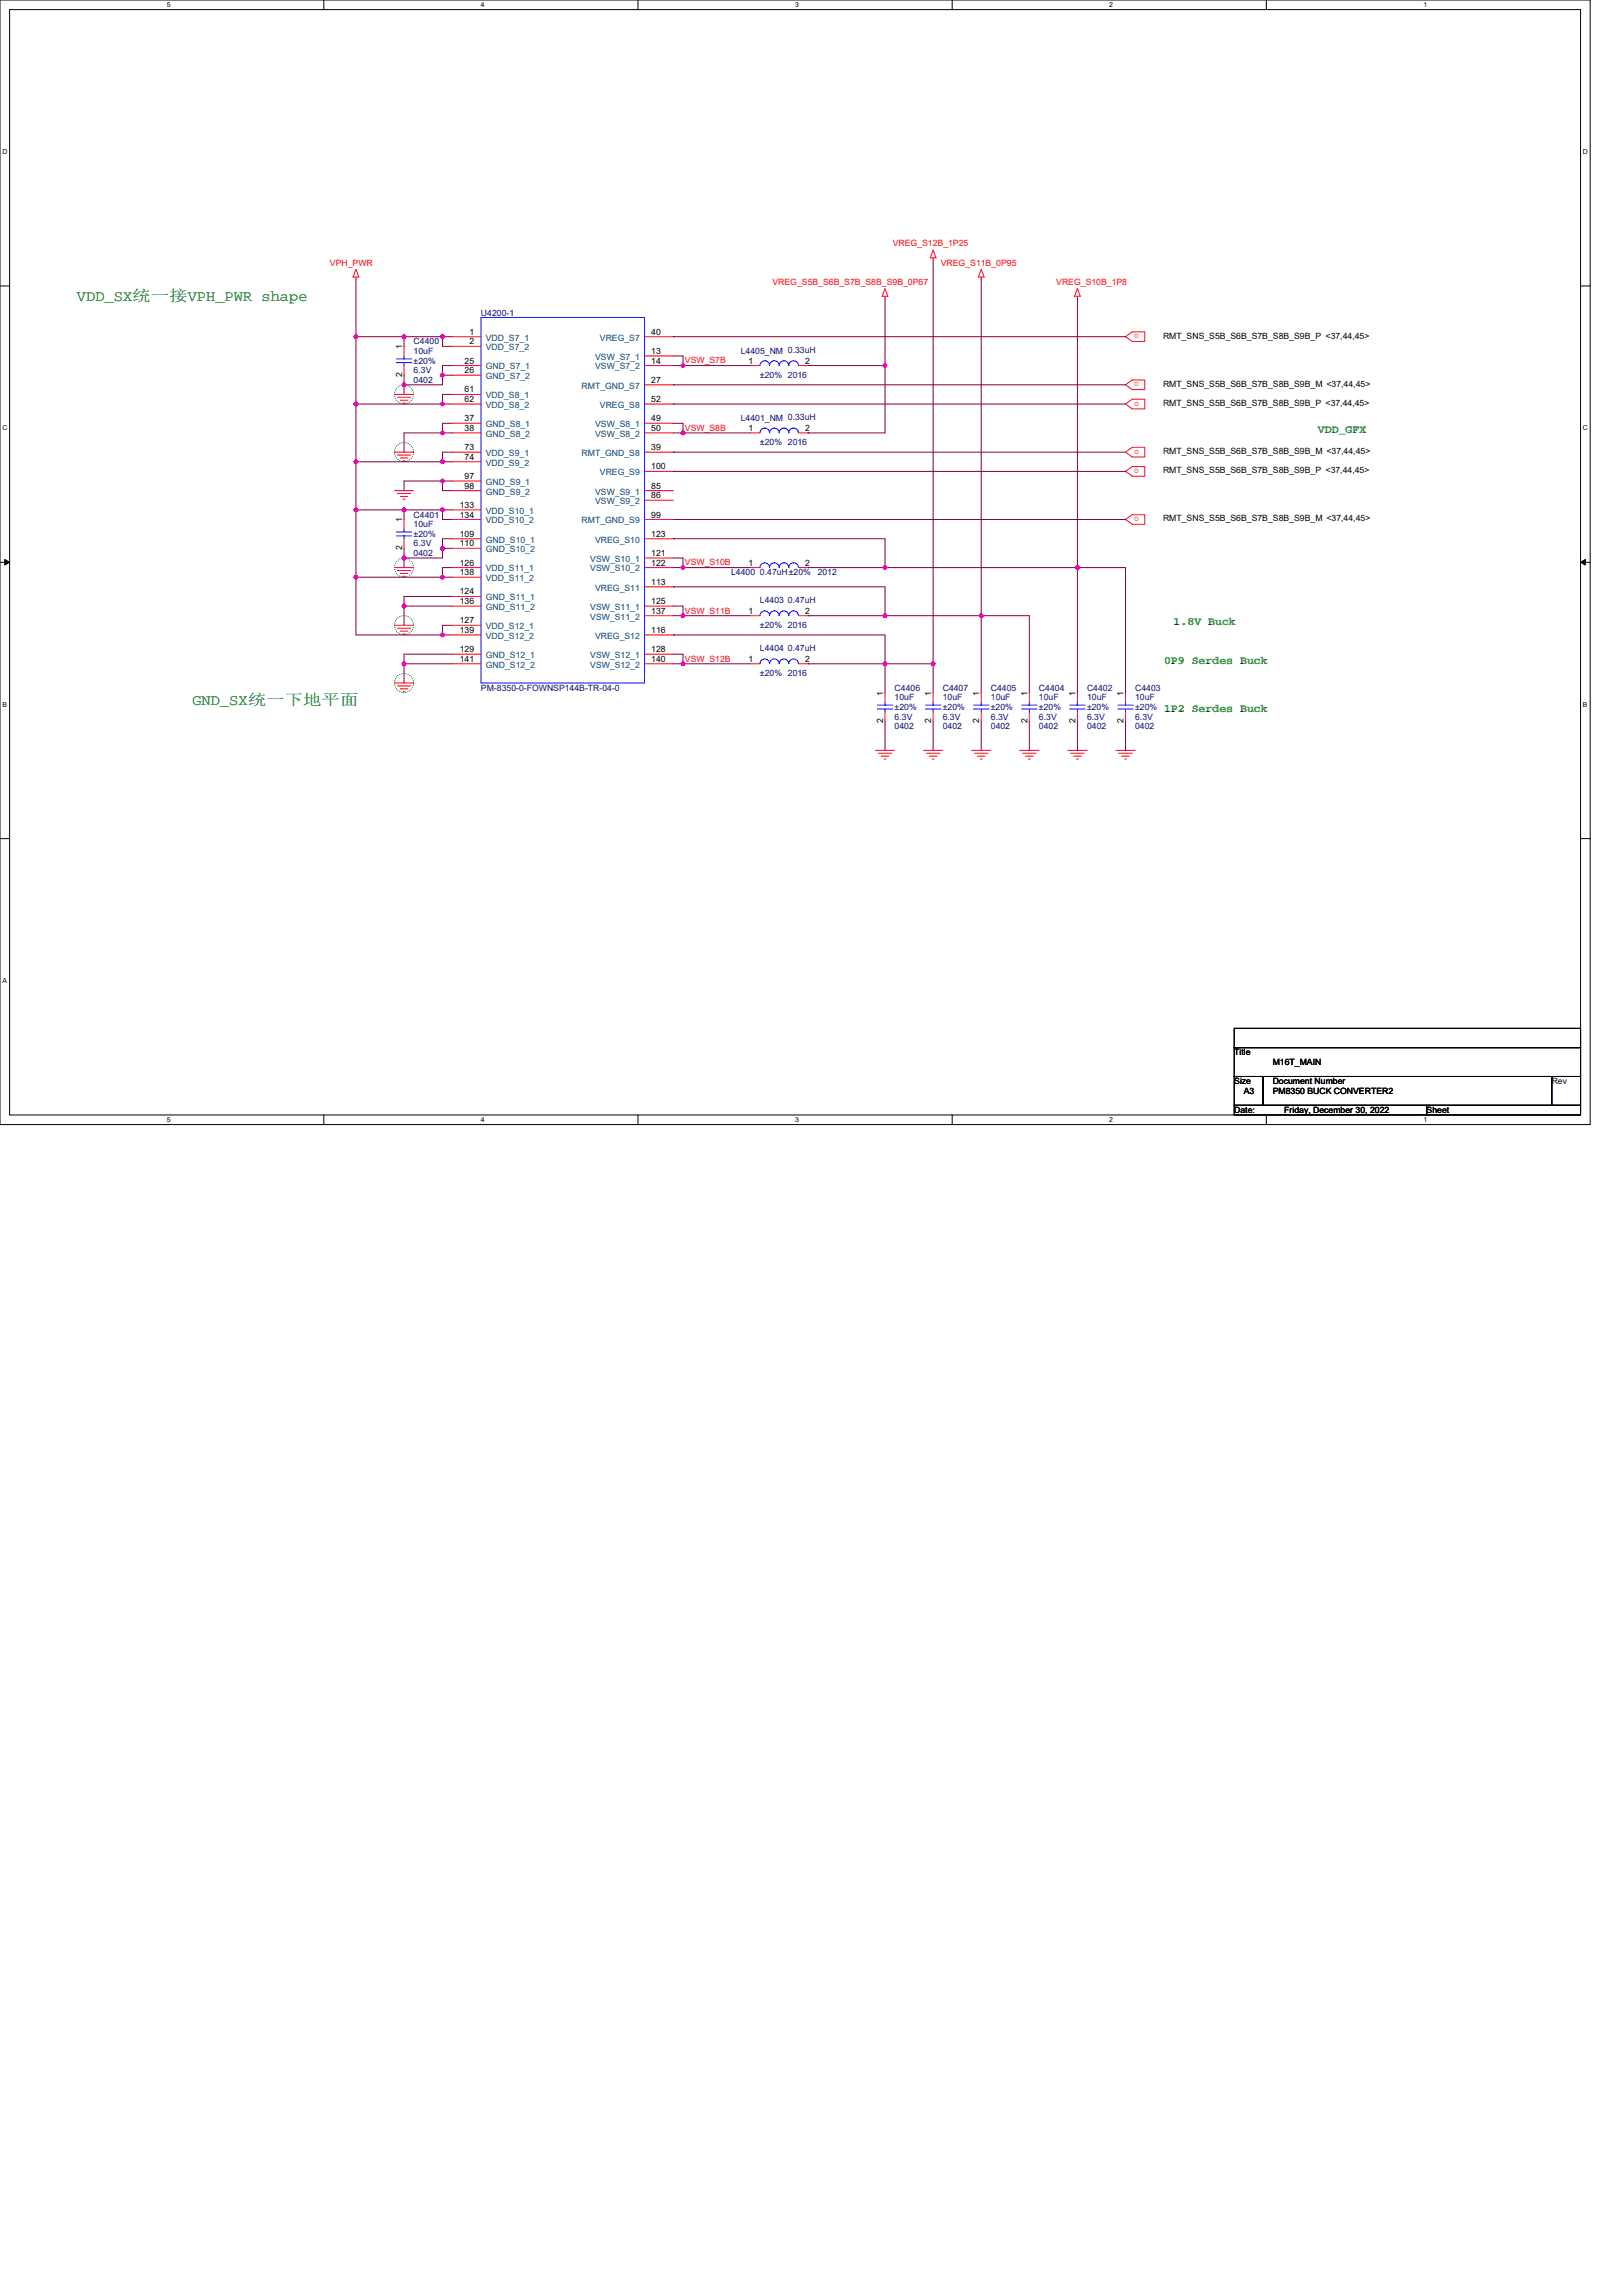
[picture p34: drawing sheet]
<svg xmlns="http://www.w3.org/2000/svg" width="210mm" height="297mm" viewBox="0 0 210 297" stroke-linecap="round" stroke-linejoin="round" font-family="sans-serif">
<defs><g id="words">
<g font-size="2" fill="#008000">
<text x="10" y="39">VDD_SX统一接VPH_PWR shape</text>
<text x="24.9" y="91.3">GND_SX统一下地平面</text>
</g>
<g font-size="1.5" fill="#008000">
<text x="170.5" y="56">VDD_GFX</text>
<text x="151.8" y="80.9">1.8V Buck</text>
<text x="150.6" y="85.9">0P9 Serdes Buck</text>
<text x="150.6" y="92.1">1P2 Serdes Buck</text>
</g>
<g font-size="1.1" fill="#f00">
<text x="42.7" y="34.4">VPH_PWR</text>
<text x="115.5" y="31.9">VREG_S12B_1P25</text>
<text x="121.7" y="34.4">VREG_S11B_0P95</text>
<text x="99.9" y="36.8">VREG_S5B_S6B_S7B_S8B_S9B_0P67</text>
<text x="136.7" y="36.8">VREG_S10B_1P8</text>
<text x="88.6" y="47">VSW_S7B</text>
<text x="147.4" y="43.2" transform="rotate(-180 147.4 43.2)">o</text>
<text x="147.4" y="49.5" transform="rotate(-180 147.4 49.5)">o</text>
<text x="147.4" y="52" transform="rotate(-180 147.4 52)">o</text>
<text x="88.6" y="55.7">VSW_S8B</text>
<text x="147.4" y="58.2" transform="rotate(-180 147.4 58.2)">o</text>
<text x="147.4" y="60.7" transform="rotate(-180 147.4 60.7)">o</text>
<text x="147.4" y="66.9" transform="rotate(-180 147.4 66.9)">o</text>
<text x="88.6" y="73.2">VSW_S10B</text>
<text x="88.6" y="79.4">VSW_S11B</text>
<text x="88.6" y="85.6">VSW_S12B</text>
</g>
<g font-size="1.1" fill="#000080">
<text x="62.2" y="40.8">U4200-1</text>
<text x="53.5" y="44.6">C4400</text>
<text x="53.5" y="45.8">10uF</text>
<text x="53.5" y="47.1">±20%</text>
<text x="95.8" y="45.8">L4405_NM 0.33uH</text>
<text x="53.5" y="49.5">0402</text>
<text x="53.5" y="48.3">6.3V</text>
<text x="98.3" y="48.9">±20% 2016</text>
<text x="95.8" y="54.5">L4401_NM 0.33uH</text>
<text x="98.3" y="57.6">±20% 2016</text>
<text x="53.5" y="67">C4401</text>
<text x="53.5" y="68.2">10uF</text>
<text x="53.5" y="71.9">0402</text>
<text x="53.5" y="70.7">6.3V</text>
<text x="53.5" y="69.5">±20%</text>
<text x="94.6" y="74.4">L4400 0.47uH±20%</text>
<text x="105.8" y="74.4">2012</text>
<text x="98.3" y="78">L4403 0.47uH</text>
<text x="98.3" y="81.3">±20% 2016</text>
<text x="62.2" y="89.4">PM-8350-0-FOWNSP144B-TR-04-0</text>
<text x="98.3" y="84.3">L4404 0.47uH</text>
<text x="98.3" y="87.5">±20% 2016</text>
<text x="115.7" y="89.4">C4406</text>
<text x="122" y="89.4">C4407</text>
<text x="128.2" y="89.4">C4405</text>
<text x="134.4" y="89.4">C4404</text>
<text x="140.6" y="89.4">C4402</text>
<text x="146.9" y="89.4">C4403</text>
<text x="115.7" y="90.6">10uF</text>
<text x="115.7" y="94.3">0402</text>
<text x="115.7" y="93.1">6.3V</text>
<text x="115.7" y="91.9">±20%</text>
<text x="122" y="90.6">10uF</text>
<text x="122" y="94.3">0402</text>
<text x="122" y="93.1">6.3V</text>
<text x="122" y="91.9">±20%</text>
<text x="128.2" y="90.6">10uF</text>
<text x="128.2" y="94.3">0402</text>
<text x="128.2" y="93.1">6.3V</text>
<text x="128.2" y="91.9">±20%</text>
<text x="134.4" y="90.6">10uF</text>
<text x="134.4" y="94.3">0402</text>
<text x="134.4" y="93.1">6.3V</text>
<text x="134.4" y="91.9">±20%</text>
<text x="140.6" y="90.6">10uF</text>
<text x="140.6" y="94.3">0402</text>
<text x="140.6" y="93.1">6.3V</text>
<text x="140.6" y="91.9">±20%</text>
<text x="146.9" y="90.6">10uF</text>
<text x="146.9" y="94.3">0402</text>
<text x="146.9" y="93.1">6.3V</text>
<text x="146.9" y="91.9">±20%</text>
</g>
<g font-size="1.1">
<text x="52" y="45.2" transform="rotate(-90 52 45.2)">1</text>
<text x="60.1" y="47">25</text>
<text x="60.7" y="43.3">1</text>
<text x="60.7" y="44.6">2</text>
<text x="84.3" y="43.3">40</text>
<text x="84.3" y="45.8">13</text>
<text x="84.3" y="47">14</text>
<text x="96.8" y="47">1</text>
<text x="104.2" y="47">2</text>
<text x="150.5" y="43.8">RMT_SNS_S5B_S6B_S7B_S8B_S9B_P &lt;37,44,45&gt;</text>
<text x="52" y="48.8" transform="rotate(-90 52 48.8)">2</text>
<text x="60.1" y="48.3">26</text>
<text x="60.1" y="50.8">61</text>
<text x="60.1" y="52">62</text>
<text x="84.3" y="49.5">27</text>
<text x="84.3" y="52">52</text>
<text x="150.5" y="50">RMT_SNS_S5B_S6B_S7B_S8B_S9B_M &lt;37,44,45&gt;</text>
<text x="150.5" y="52.5">RMT_SNS_S5B_S6B_S7B_S8B_S9B_P &lt;37,44,45&gt;</text>
<text x="60.1" y="54.5">37</text>
<text x="60.1" y="55.8">38</text>
<text x="60.1" y="58.2">73</text>
<text x="60.1" y="59.5">74</text>
<text x="84.3" y="54.5">49</text>
<text x="84.3" y="55.8">50</text>
<text x="84.3" y="58.2">39</text>
<text x="96.8" y="55.8">1</text>
<text x="104.2" y="55.8">2</text>
<text x="150.5" y="58.7">RMT_SNS_S5B_S6B_S7B_S8B_S9B_M &lt;37,44,45&gt;</text>
<text x="59.5" y="65.7">133</text>
<text x="60.1" y="62">97</text>
<text x="60.1" y="63.2">98</text>
<text x="84.3" y="60.7">100</text>
<text x="84.3" y="63.2">85</text>
<text x="84.3" y="64.5">86</text>
<text x="150.5" y="61.2">RMT_SNS_S5B_S6B_S7B_S8B_S9B_P &lt;37,44,45&gt;</text>
<text x="52" y="71.2" transform="rotate(-90 52 71.2)">2</text>
<text x="52" y="67.6" transform="rotate(-90 52 67.6)">1</text>
<text x="59.5" y="67">134</text>
<text x="59.5" y="69.4">109</text>
<text x="59.5" y="70.7">110</text>
<text x="84.3" y="67">99</text>
<text x="84.3" y="69.4">123</text>
<text x="84.3" y="71.9">121</text>
<text x="150.5" y="67.5">RMT_SNS_S5B_S6B_S7B_S8B_S9B_M &lt;37,44,45&gt;</text>
<text x="59.5" y="73.2">126</text>
<text x="59.5" y="74.4">138</text>
<text x="59.5" y="76.9">124</text>
<text x="84.3" y="73.2">122</text>
<text x="84.3" y="75.7">113</text>
<text x="96.8" y="73.2">1</text>
<text x="104.2" y="73.2">2</text>
<text x="59.5" y="78.2">136</text>
<text x="59.5" y="80.6">127</text>
<text x="59.5" y="81.9">139</text>
<text x="84.3" y="78.2">125</text>
<text x="84.3" y="79.4">137</text>
<text x="84.3" y="81.9">116</text>
<text x="96.8" y="79.4">1</text>
<text x="104.2" y="79.4">2</text>
<text x="59.5" y="84.4">129</text>
<text x="59.5" y="85.6">141</text>
<text x="84.3" y="84.4">128</text>
<text x="84.3" y="85.6">140</text>
<text x="96.8" y="85.6">1</text>
<text x="104.2" y="85.6">2</text>
<text x="114.2" y="90" transform="rotate(-90 114.2 90)">1</text>
<text x="120.5" y="90" transform="rotate(-90 120.5 90)">1</text>
<text x="126.7" y="90" transform="rotate(-90 126.7 90)">1</text>
<text x="132.9" y="90" transform="rotate(-90 132.9 90)">1</text>
<text x="139.1" y="90" transform="rotate(-90 139.1 90)">1</text>
<text x="145.4" y="90" transform="rotate(-90 145.4 90)">1</text>
<text x="114.2" y="93.6" transform="rotate(-90 114.2 93.6)">2</text>
<text x="120.5" y="93.6" transform="rotate(-90 120.5 93.6)">2</text>
<text x="126.7" y="93.6" transform="rotate(-90 126.7 93.6)">2</text>
<text x="132.9" y="93.6" transform="rotate(-90 132.9 93.6)">2</text>
<text x="139.1" y="93.6" transform="rotate(-90 139.1 93.6)">2</text>
<text x="145.4" y="93.6" transform="rotate(-90 145.4 93.6)">2</text>
<text x="159.7" y="136.5">Title</text>
<text x="164.7" y="137.8">M16T_MAIN</text>
<text x="159.7" y="140.3">Size</text>
<text x="160.9" y="141.5">A3</text>
<text x="164.7" y="140.3">Document Number</text>
<text x="164.7" y="141.5">PM8350 BUCK CONVERTER2</text>
<text x="200.8" y="140.3">Rev</text>
<text x="159.7" y="144">Date:</text>
<text x="166.2" y="144">Friday, December 30, 2022</text>
<text x="184.6" y="144">Sheet</text>
</g>
<g font-size="1.1" fill="#004080">
<text x="62.9" y="44.1">VDD_S7_1</text>
<text x="62.9" y="45.3">VDD_S7_2</text>
<text x="62.9" y="47.8">GND_S7_1</text>
<text x="77" y="46.6">VSW_S7_1</text>
<text x="77" y="47.8">VSW_S7_2</text>
<text x="77.6" y="44.1">VREG_S7</text>
<text x="62.9" y="49">GND_S7_2</text>
<text x="62.9" y="51.5">VDD_S8_1</text>
<text x="62.9" y="52.8">VDD_S8_2</text>
<text x="75.2" y="50.3">RMT_GND_S7</text>
<text x="77.6" y="52.8">VREG_S8</text>
<text x="62.9" y="55.3">GND_S8_1</text>
<text x="62.9" y="56.5">GND_S8_2</text>
<text x="62.9" y="59">VDD_S9_1</text>
<text x="75.2" y="59">RMT_GND_S8</text>
<text x="77" y="55.3">VSW_S8_1</text>
<text x="77" y="56.5">VSW_S8_2</text>
<text x="62.9" y="60.2">VDD_S9_2</text>
<text x="62.9" y="62.7">GND_S9_1</text>
<text x="62.9" y="64">GND_S9_2</text>
<text x="77" y="64">VSW_S9_1</text>
<text x="77" y="65.2">VSW_S9_2</text>
<text x="77.6" y="61.5">VREG_S9</text>
<text x="62.9" y="66.5">VDD_S10_1</text>
<text x="62.9" y="67.7">VDD_S10_2</text>
<text x="62.9" y="70.2">GND_S10_1</text>
<text x="62.9" y="71.4">GND_S10_2</text>
<text x="75.2" y="67.7">RMT_GND_S9</text>
<text x="77" y="70.2">VREG_S10</text>
<text x="62.9" y="73.9">VDD_S11_1</text>
<text x="62.9" y="75.2">VDD_S11_2</text>
<text x="62.9" y="77.7">GND_S11_1</text>
<text x="76.4" y="72.7">VSW_S10_1</text>
<text x="76.4" y="73.9">VSW_S10_2</text>
<text x="77" y="76.4">VREG_S11</text>
<text x="62.9" y="78.9">GND_S11_2</text>
<text x="62.9" y="81.4">VDD_S12_1</text>
<text x="62.9" y="82.6">VDD_S12_2</text>
<text x="76.4" y="78.9">VSW_S11_1</text>
<text x="76.4" y="80.2">VSW_S11_2</text>
<text x="77" y="82.6">VREG_S12</text>
<text x="62.9" y="85.1">GND_S12_1</text>
<text x="62.9" y="86.4">GND_S12_2</text>
<text x="76.4" y="85.1">VSW_S12_1</text>
<text x="76.4" y="86.4">VSW_S12_2</text>
</g>
<g font-size=".9">
<text x="21.6" y=".9">5</text>
<text x="62.2" y=".9">4</text>
<text x="102.9" y=".9">3</text>
<text x="143.5" y=".9">2</text>
<text x="184.2" y=".9">1</text>
<text x=".3" y="19.9">D</text>
<text x="204.8" y="19.9">D</text>
<text x=".3" y="55.7">C</text>
<text x="204.8" y="55.7">C</text>
<text x=".3" y="91.4">B</text>
<text x="204.8" y="91.4">B</text>
<text x=".3" y="127.2">A</text>
<text x="21.6" y="145.2">5</text>
<text x="62.2" y="145.2">4</text>
<text x="102.9" y="145.2">3</text>
<text x="143.5" y="145.2">2</text>
<text x="184.2" y="145.2">1</text>
</g>
</g></defs>
<path d="M0 0h205.7v145.5h-205.7zM1.2 1.2h203.3v143h-203.3z" fill="none" stroke="#000" stroke-width=".13"/>
<g fill="#fff">
<path d="M21.6 .1h.5v1h-.5z"/>
<path d="M21.6 144.4h.5v1h-.5z"/>
</g>
<path d="M41.9 0v1.2M41.9 144.2v1.3" fill="none" stroke="#000" stroke-width=".13"/>
<g fill="#fff">
<path d="M62.2 .1h.5v1h-.5z"/>
<path d="M62.2 144.4h.5v1h-.5z"/>
</g>
<path d="M82.5 0v1.2M82.5 144.2v1.3" fill="none" stroke="#000" stroke-width=".13"/>
<g fill="#fff">
<path d="M102.9 .1h.5v1h-.5z"/>
<path d="M102.9 144.4h.5v1h-.5z"/>
</g>
<path d="M123.2 0v1.2M123.2 144.2v1.3" fill="none" stroke="#000" stroke-width=".13"/>
<g fill="#fff">
<path d="M143.5 .1h.5v1h-.5z"/>
<path d="M143.5 144.4h.5v1h-.5z"/>
</g>
<path d="M163.8 0v1.2M163.8 144.2v1.3" fill="none" stroke="#000" stroke-width=".13"/>
<g fill="#fff">
<path d="M184.2 .1h.5v1h-.5z"/>
<path d="M184.2 144.4h.5v1h-.5z"/>
<path d="M.3 19.1h.7v1h-.7z"/>
<path d="M204.8 19.1h.6v1h-.6z"/>
<path d="M.3 54.9h.7v1h-.7z"/>
<path d="M204.8 54.9h.6v1h-.6z"/>
</g>
<path d="M0 37h1.2M204.5 37h1.2" fill="none" stroke="#000" stroke-width=".13"/>
<g fill="#fff">
<path d="M.3 90.6h.6v1h-.6z"/>
<path d="M204.8 90.6h.6v1h-.6z"/>
</g>
<path d="M0 72.7h1.2M204.5 72.7h1.2" fill="none" stroke="#000" stroke-width=".13"/>
<path d="M.6 72.4l.6 .3-.6 .4zM204.5 72.7l.6-.3v.7z" fill="#000" stroke="#000" stroke-width=".13"/>
<path d="M.3 126.4h.6v1h-.6z" fill="#fff"/>
<path d="M0 108.5h1.2M204.5 108.5h1.2M159.7 133h44.8v2.5h-44.8zM159.7 135.5h44.8v3.8h-44.8zM159.7 139.3h3.7v3.7h-3.7zM163.4 139.3h37.4v3.7h-37.4zM200.8 139.3h3.7v3.7h-3.7zM159.7 143h24.9v1.2h-24.9zM184.6 143h19.9v1.2h-19.9z" fill="none" stroke="#000" stroke-width=".13"/>
<g fill="none" stroke="#008000" stroke-width=".13">
<circle cx="52.3" cy="51" r="1.24"/>
<circle cx="52.3" cy="58.5" r="1.24"/>
<circle cx="52.3" cy="73.4" r="1.24"/>
<circle cx="52.3" cy="80.9" r="1.24"/>
<circle cx="52.3" cy="88.4" r="1.24"/>
</g>
<g fill="none" stroke="#f00" stroke-width=".13">
<path d="M46.1 35.8v.3M46.1 34.8l.3 1h-.7zM114.5 38.3v.3M114.5 37.3l.4 1h-.8zM120.7 33.4v.2M120.7 32.4l.4 1h-.7zM126.9 35.8v.3M126.9 34.8l.4 1h-.7zM139.4 38.3v.3M139.4 37.3l.4 1h-.8zM51 51h2.5M51 58.5h2.5"/>
<path d="M51.4 51.4h1.7M51.4 58.9h1.7M51.8 51.8h1M51.8 59.2h1M52.1 52.1h.3M52.1 59.6h.3M52.3 44.8v1.3M52.3 47.3v1.2M58.5 43.6h3.7M58.5 44.8h3.7M58.5 47.3h3.7M58.5 48.5h3.7"/>
<path d="M58.5 51h3.7M58.5 52.3h3.7M58.5 54.8h3.7M58.5 56h3.7M58.5 58.5h3.7M58.5 59.7h3.7M83.4 43.6h3.7M83.4 46.1h3.7M83.4 47.3h3.7M83.4 49.8h3.7M83.4 52.3h3.7M83.4 54.8h3.7"/>
<path d="M83.4 56h3.7M83.4 58.5h3.7M97.1 47.3h1.2M97.1 56h1.2M103.3 47.3h1.2M103.3 56h1.2M145.6 43.6l.9-.7h1.6v1.3h-1.6zM145.6 49.8l.9-.6h1.6v1.2h-1.6zM145.6 52.3l.9-.6h1.6v1.2h-1.6zM145.6 58.5l.9-.6h1.6v1.2h-1.6zM51 63.5h2.5M51 73.4h2.5"/>
<path d="M51.4 63.8h1.7M51.4 73.8h1.7M51.8 64.2h1M51.8 74.2h1M52.1 64.6h.3M52.1 74.5h.3M52.3 67.2v1.3M52.3 69.7v1.2M58.5 62.2h3.7M58.5 63.5h3.7M58.5 66h3.7M58.5 67.2h3.7"/>
<path d="M58.5 69.7h3.7M58.5 70.9h3.7M58.5 73.4h3.7M58.5 74.7h3.7M58.5 77.2h3.7M58.5 78.4h3.7M83.4 61h3.7M83.4 63.5h3.7M83.4 64.7h3.7M83.4 67.2h3.7M83.4 69.7h3.7M83.4 72.2h3.7"/>
<path d="M83.4 73.4h3.7M83.4 75.9h3.7M83.4 78.4h3.7M83.4 79.7h3.7M97.1 73.4h1.2M97.1 79.7h1.2M103.3 73.4h1.2M103.3 79.7h1.2M145.6 61l.9-.6h1.6v1.2h-1.6zM145.6 67.2l.9-.6h1.6v1.2h-1.6zM51 80.9h2.5M51 88.4h2.5"/>
<path d="M51.4 81.3h1.7M51.4 88.7h1.7M51.8 81.6h1M51.8 89.1h1M52.1 82h.3M52.1 89.5h.3M58.5 80.9h3.7M58.5 82.1h3.7M58.5 84.6h3.7M58.5 85.9h3.7M83.4 82.1h3.7M83.4 84.6h3.7"/>
<path d="M83.4 85.9h3.7M97.1 85.9h1.2M103.3 85.9h1.2M113.3 97.1h2.4M113.6 97.5h1.8M114 97.8h1M114.4 98.2h.2M114.5 89.6v1.3M114.5 92.1v1.2M119.5 97.1h2.5M119.9 97.5h1.7M120.2 97.8h1"/>
<path d="M120.6 98.2h.3M120.7 89.6v1.3M120.7 92.1v1.2M125.7 97.1h2.5M126.1 97.5h1.7M126.5 97.8h.9M126.8 98.2h.3M126.9 89.6v1.3M126.9 92.1v1.2M131.9 97.1h2.5M132.3 97.5h1.7M132.7 97.8h1"/>
<path d="M133 98.2h.3M133.2 89.6v1.3M133.2 92.1v1.2M138.2 97.1h2.4M138.5 97.5h1.8M138.9 97.8h1M139.3 98.2h.2M139.4 89.6v1.3M139.4 92.1v1.2M144.4 97.1h2.5M144.7 97.5h1.8M145.1 97.8h1"/>
<path d="M145.5 98.2h.2M145.6 89.6v1.3M145.6 92.1v1.2"/>
</g>
<g fill="none" stroke="#00f" stroke-width=".13">
<path d="M51.3 46.4h2M51.3 46.9h2M52.3 46.1v.3M52.3 46.9v.4M62.2 41.1h21.2v47.3h-21.2zM98.3 47.3a.62 .62 0 0 1 .6-.6 .62 .62 0 0 1 .7 .6 .62 .62 0 0 1 .6-.6 .62 .62 0 0 1 .6 .6 .62 .62 0 0 1 .6-.6 .62 .62 0 0 1 .7 .6 .62 .62 0 0 1 .6-.6 .62 .62 0 0 1 .6 .6M98.3 56a.62 .62 0 0 1 .6-.6 .62 .62 0 0 1 .7 .6 .62 .62 0 0 1 .6-.6 .62 .62 0 0 1 .6 .6 .62 .62 0 0 1 .6-.6 .62 .62 0 0 1 .7 .6 .62 .62 0 0 1 .6-.6 .62 .62 0 0 1 .6 .6M51.3 68.8h2M51.3 69.3h2M52.3 68.5v.3M52.3 69.3v.4M103.3 73.4a.62 .62 0 0 0-.6-.6 .62 .62 0 0 0-.6 .6 .62 .62 0 0 0-.7-.6 .62 .62 0 0 0-.6 .6 .62 .62 0 0 0-.6-.6 .62 .62 0 0 0-.6 .6 .62 .62 0 0 0-.7-.6 .62 .62 0 0 0-.6 .6"/>
<path d="M103.3 79.6a.62 .62 0 0 0-.6-.6 .62 .62 0 0 0-.6 .6 .62 .62 0 0 0-.7-.6 .62 .62 0 0 0-.6 .6 .62 .62 0 0 0-.6-.6 .62 .62 0 0 0-.6 .6 .62 .62 0 0 0-.7-.6 .62 .62 0 0 0-.6 .6M103.3 85.9a.62 .62 0 0 0-.6-.6 .62 .62 0 0 0-.6 .6 .62 .62 0 0 0-.7-.6 .62 .62 0 0 0-.6 .6 .62 .62 0 0 0-.6-.6 .62 .62 0 0 0-.6 .6 .62 .62 0 0 0-.7-.6 .62 .62 0 0 0-.6 .6M113.5 91.2h2M113.5 91.7h2M114.5 90.9v.3M114.5 91.7v.4M119.7 91.2h2M119.7 91.7h2M120.7 90.9v.3M120.7 91.7v.4M126 91.2h1.9M126 91.7h1.9"/>
<path d="M126.9 90.9v.3M126.9 91.7v.4M132.2 91.2h2M132.2 91.7h2M133.2 90.9v.3M133.2 91.7v.4M138.4 91.2h2M138.4 91.7h2M139.4 90.9v.3M139.4 91.7v.4M144.6 91.2h2M144.6 91.7h2"/>
<path d="M145.6 90.9v.3M145.6 91.7v.4"/>
</g>
<path d="M46.1 36.1v7.5" fill="none" stroke="#800040" stroke-width=".13"/>
<circle cx="46" cy="43.6" r=".24" fill="#f0f"/>
<circle cx="46" cy="43.6" r=".24" fill="none" stroke="#f0f" stroke-width=".13"/>
<path d="M57.3 43.6h-11.2v8.7" fill="none" stroke="#800040" stroke-width=".13"/>
<circle cx="57.2" cy="43.6" r=".24" fill="#f0f"/>
<circle cx="57.2" cy="43.6" r=".24" fill="none" stroke="#f0f" stroke-width=".13"/>
<circle cx="52.3" cy="43.6" r=".24" fill="#f0f"/>
<circle cx="52.3" cy="43.6" r=".24" fill="none" stroke="#f0f" stroke-width=".13"/>
<g fill="none" stroke="#800040" stroke-width=".13">
<path d="M114.5 38.6v8.7M120.7 33.6v52.3M126.9 36.1v43.6M139.4 38.6v34.8M46.1 59.7h11.2M46.1 59.7v6.3M52.3 43.6v1.2M52.3 48.5v1.3M52.3 49.8v1.2M57.3 48.5h1.2M57.3 52.3h1.2M57.3 56h1.2"/>
<path d="M57.3 59.7h1.2M57.3 48.5v1.3h-5M57.3 52.3h-11.2v7.4M57.3 56h-5v2.5M58.5 43.6h-1.2v1.2h1.2M58.5 47.3h-1.2v1.2M58.5 51h-1.2v1.3M58.5 54.8h-1.2v1.2M58.5 58.5h-1.2v1.2M87.1 46.1h1.3v1.2M87.1 47.3h1.3M87.1 54.8h1.3v1.2"/>
<path d="M87.1 56h1.3M87.1 43.6h.1M87.1 49.8h.1M87.1 52.3h.1M87.1 58.5h.1M87.1 43.6h58.5M87.1 49.8h58.5M87.1 52.3h58.5M87.1 58.5h58.5M88.4 47.3h8.7M88.4 56h8.7M104.5 47.3h10"/>
<path d="M104.5 47.3h.1M104.5 56h.1M114.5 47.3v8.7h-10M46.1 74.7h11.2M46.1 66v8.7M46.1 66h6.2M46.1 74.7v7.4h11.2M52.3 66h5M52.3 66v1.2M52.3 70.9v1.3M52.3 72.2v1.2M52.3 78.4v2.5"/>
<path d="M52.3 78.4h6.2M57.3 62.2h1.2M57.3 66h1.2M57.3 70.9h1.2M57.3 74.7h1.2M57.3 62.2h-5v1.3M57.3 62.2v1.3h1.2M57.3 66v1.2h1.2M57.3 70.9v1.3h-5M58.5 69.7h-1.2v1.2M58.5 73.4h-1.2v1.3M58.5 77.2h-6.2v1.2"/>
<path d="M87.1 69.7h27.4v3.7M87.1 75.9h27.4v3.8M87.1 72.2h1.3v1.2M87.1 73.4h1.3M87.1 78.4h1.3v1.3M87.1 79.7h1.3M87.1 61h.1M87.1 67.2h.1M87.1 69.7h.1M87.1 75.9h.1M87.1 61h58.5M87.1 67.2h58.5"/>
<path d="M88.4 79.7h8.7M88.4 73.4h8.7M104.5 73.4h10M104.5 79.7h10M104.5 73.4h.1M104.5 79.7h.1M114.5 73.4h24.9M114.5 79.7h12.4M126.9 79.7v9.9M126.9 79.7h6.3v9.9M139.4 73.4v16.2M139.4 73.4h6.2v16.2"/>
<path d="M52.3 85.9v2.5M52.3 85.9h6.2M57.3 82.1h1.2M58.5 80.9h-1.2v1.2M58.5 84.6h-6.2v1.3M87.1 82.1h27.4v3.8M87.1 84.6h1.3v1.3M87.1 85.9h1.3M87.1 82.1h.1M88.4 85.9h8.7M104.5 85.9h10M104.5 85.9h.1"/>
<path d="M114.5 93.3v3.8M114.5 85.9v3.7M114.5 85.9h6.2M120.7 93.3v3.8M120.7 85.9v3.7M126.9 93.3v3.8M133.2 93.3v3.8M139.4 93.3v3.8M145.6 93.3v3.8"/>
</g>
<g fill="#f0f" stroke="#f0f" stroke-width=".13">
<circle cx="88.4" cy="47.3" r=".24"/>
<circle cx="57.2" cy="48.5" r=".24"/>
<circle cx="52.3" cy="49.8" r=".24"/>
<circle cx="57.2" cy="52.3" r=".24"/>
<circle cx="46" cy="52.3" r=".24"/>
<circle cx="57.2" cy="56" r=".24"/>
<circle cx="57.2" cy="59.7" r=".24"/>
<circle cx="46" cy="59.7" r=".24"/>
<circle cx="57.2" cy="62.2" r=".24"/>
<circle cx="46" cy="74.7" r=".24"/>
<circle cx="46" cy="66" r=".24"/>
<circle cx="57.2" cy="66" r=".24"/>
<circle cx="52.3" cy="66" r=".24"/>
<circle cx="57.2" cy="70.9" r=".24"/>
<circle cx="52.3" cy="72.2" r=".24"/>
<circle cx="57.2" cy="74.7" r=".24"/>
<circle cx="52.3" cy="78.4" r=".24"/>
<circle cx="57.2" cy="82.1" r=".24"/>
<circle cx="88.4" cy="79.7" r=".24"/>
<circle cx="52.3" cy="85.9" r=".24"/>
<circle cx="88.4" cy="85.9" r=".24"/>
<circle cx="114.5" cy="47.3" r=".24"/>
<circle cx="88.4" cy="73.4" r=".24"/>
<circle cx="114.5" cy="73.4" r=".24"/>
<circle cx="114.5" cy="79.7" r=".24"/>
<circle cx="126.9" cy="79.7" r=".24"/>
<circle cx="139.4" cy="73.4" r=".24"/>
<circle cx="120.7" cy="85.9" r=".24"/>
<circle cx="88.4" cy="56" r=".24"/>
<circle cx="114.5" cy="85.9" r=".24"/>
</g>
<circle cx="46" cy="43.6" r=".24" fill="#f0f"/>
<circle cx="46" cy="43.6" r=".24" fill="none" stroke="#f0f" stroke-width=".13"/>
<circle cx="57.2" cy="43.6" r=".24" fill="#f0f"/>
<circle cx="57.2" cy="43.6" r=".24" fill="none" stroke="#f0f" stroke-width=".13"/>
<circle cx="52.3" cy="43.6" r=".24" fill="#f0f"/>
<circle cx="52.3" cy="43.6" r=".24" fill="none" stroke="#f0f" stroke-width=".13"/>
<g fill="#f0f" stroke="#f0f" stroke-width=".13">
<circle cx="88.4" cy="47.3" r=".24"/>
<circle cx="57.2" cy="48.5" r=".24"/>
<circle cx="52.3" cy="49.8" r=".24"/>
<circle cx="57.2" cy="52.3" r=".24"/>
<circle cx="46" cy="52.3" r=".24"/>
<circle cx="57.2" cy="56" r=".24"/>
<circle cx="57.2" cy="59.7" r=".24"/>
<circle cx="46" cy="59.7" r=".24"/>
<circle cx="57.2" cy="62.2" r=".24"/>
<circle cx="46" cy="74.7" r=".24"/>
<circle cx="46" cy="66" r=".24"/>
<circle cx="57.2" cy="66" r=".24"/>
<circle cx="52.3" cy="66" r=".24"/>
<circle cx="57.2" cy="70.9" r=".24"/>
<circle cx="52.3" cy="72.2" r=".24"/>
<circle cx="57.2" cy="74.7" r=".24"/>
<circle cx="52.3" cy="78.4" r=".24"/>
<circle cx="57.2" cy="82.1" r=".24"/>
<circle cx="88.4" cy="79.7" r=".24"/>
<circle cx="52.3" cy="85.9" r=".24"/>
<circle cx="88.4" cy="85.9" r=".24"/>
<circle cx="114.5" cy="47.3" r=".24"/>
<circle cx="88.4" cy="73.4" r=".24"/>
<circle cx="114.5" cy="73.4" r=".24"/>
<circle cx="114.5" cy="79.7" r=".24"/>
<circle cx="126.9" cy="79.7" r=".24"/>
<circle cx="139.4" cy="73.4" r=".24"/>
<circle cx="120.7" cy="85.9" r=".24"/>
<circle cx="88.4" cy="56" r=".24"/>
<circle cx="114.5" cy="85.9" r=".24"/>
</g>
<use href="#words"/>
</svg>
